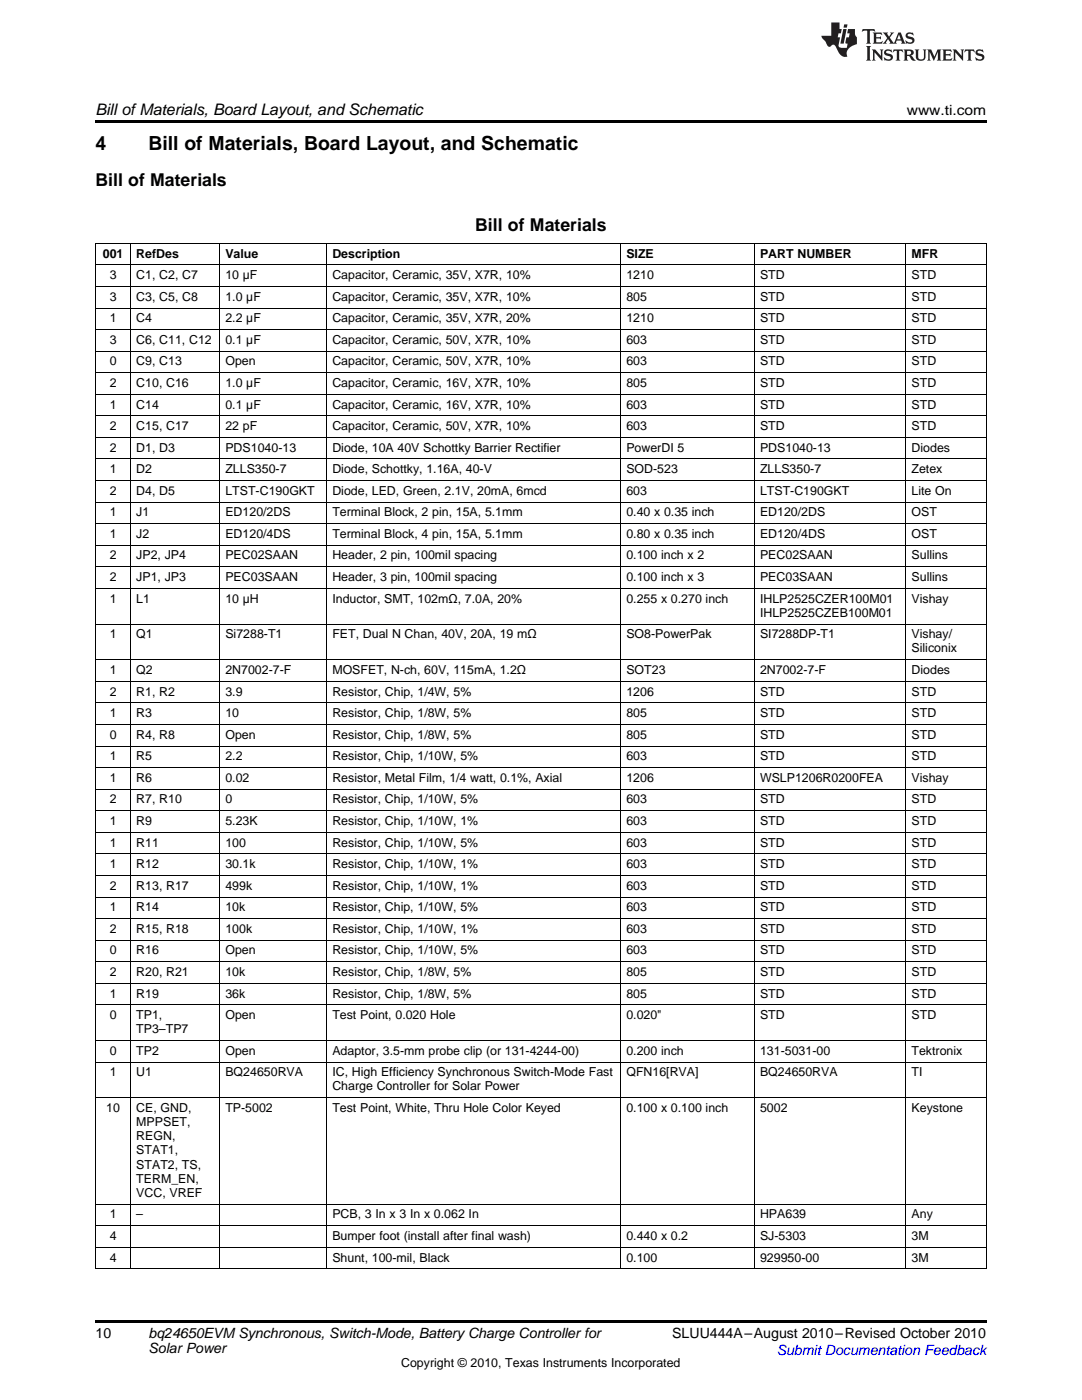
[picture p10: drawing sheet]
<svg xmlns="http://www.w3.org/2000/svg" width="216mm" height="279mm" viewBox="0 0 216 279" stroke-linecap="round" stroke-linejoin="round" font-family="sans-serif">
<defs><g id="words">
<g font-size="3.9">
<text x="19" y="30">4</text>
<text x="29.6" y="30">Bill of Materials, Board Layout, and Schematic</text>
</g>
<g font-size="3.5">
<text x="19" y="37.1">Bill of Materials</text>
<text x="94.8" y="46.1">Bill of Materials</text>
</g>
<text font-size="3.2" x="19" y="23">Bill ofMaterials, Board Layout, and Schematic</text>
<g font-size="2.8">
<text x="180.9" y="23">www.ti.com</text>
<text x="19" y="267">10</text>
<text x="29.6" y="267.1">bq24650EVM Synchronous, Switch-Mode, Battery Charge Controller for</text>
<text x="29.6" y="269.9">Solar Power</text>
<text x="134.1" y="267.1">SLUU444A–August 2010–Revised October 2010</text>
</g>
<text font-size="2.8" fill="#00f" x="155" y="270.4">Submit Documentation Feedback</text>
<g font-size="2.5">
<text x="20.5" y="51.4">001</text>
<text x="27.2" y="51.4">RefDes</text>
<text x="45" y="51.4">Value</text>
<text x="66.3" y="51.4">Description</text>
<text x="125" y="51.4">SIZE</text>
<text x="151.7" y="51.4">PART NUMBER</text>
<text x="181.9" y="51.4">MFR</text>
<text x="21.9" y="55.7">3</text>
<text x="27.2" y="55.7">C1, C2, C7</text>
<text x="45" y="55.7">10 µF</text>
<text x="66.3" y="55.7">Capacitor, Ceramic, 35V, X7R, 10%</text>
<text x="125" y="55.7">1210</text>
<text x="151.7" y="55.7">STD</text>
<text x="181.9" y="55.7">STD</text>
<text x="21.9" y="60">3</text>
<text x="21.9" y="64.3">1</text>
<text x="27.2" y="60">C3, C5, C8</text>
<text x="27.2" y="64.3">C4</text>
<text x="45" y="60">1.0 µF</text>
<text x="45" y="64.3">2.2 µF</text>
<text x="66.3" y="60">Capacitor, Ceramic, 35V, X7R, 10%</text>
<text x="66.3" y="64.3">Capacitor, Ceramic, 35V, X7R, 20%</text>
<text x="125" y="60">805</text>
<text x="125" y="64.3">1210</text>
<text x="151.7" y="60">STD</text>
<text x="151.7" y="64.3">STD</text>
<text x="181.9" y="60">STD</text>
<text x="181.9" y="64.3">STD</text>
<text x="21.9" y="68.6">3</text>
<text x="27.2" y="68.6">C6, C11, C12</text>
<text x="45" y="68.6">0.1 µF</text>
<text x="66.3" y="68.6">Capacitor, Ceramic, 50V, X7R, 10%</text>
<text x="125" y="68.6">603</text>
<text x="151.7" y="68.6">STD</text>
<text x="181.9" y="68.6">STD</text>
<text x="21.9" y="72.9">0</text>
<text x="21.9" y="77.2">2</text>
<text x="27.2" y="72.9">C9, C13</text>
<text x="27.2" y="77.2">C10, C16</text>
<text x="45" y="72.9">Open</text>
<text x="45" y="77.2">1.0 µF</text>
<text x="66.3" y="72.9">Capacitor, Ceramic, 50V, X7R, 10%</text>
<text x="66.3" y="77.2">Capacitor, Ceramic, 16V, X7R, 10%</text>
<text x="125" y="72.9">603</text>
<text x="125" y="77.2">805</text>
<text x="151.7" y="72.9">STD</text>
<text x="151.7" y="77.2">STD</text>
<text x="181.9" y="72.9">STD</text>
<text x="181.9" y="77.2">STD</text>
<text x="21.9" y="81.5">1</text>
<text x="27.2" y="81.5">C14</text>
<text x="45" y="81.5">0.1 µF</text>
<text x="66.3" y="81.5">Capacitor, Ceramic, 16V, X7R, 10%</text>
<text x="125" y="81.5">603</text>
<text x="151.7" y="81.5">STD</text>
<text x="181.9" y="81.5">STD</text>
<text x="21.9" y="85.8">2</text>
<text x="27.2" y="85.8">C15, C17</text>
<text x="45" y="85.8">22 pF</text>
<text x="66.3" y="85.8">Capacitor, Ceramic, 50V, X7R, 10%</text>
<text x="125" y="85.8">603</text>
<text x="151.7" y="85.8">STD</text>
<text x="181.9" y="85.8">STD</text>
<text x="21.9" y="90.1">2</text>
<text x="21.9" y="94.4">1</text>
<text x="27.2" y="90.1">D1, D3</text>
<text x="27.2" y="94.4">D2</text>
<text x="45" y="90.1">PDS1040-13</text>
<text x="45" y="94.4">ZLLS350-7</text>
<text x="66.3" y="90.1">Diode, 10A 40V Schottky Barrier Rectifier</text>
<text x="66.3" y="94.4">Diode, Schottky, 1.16A, 40-V</text>
<text x="125" y="90.1">PowerDI 5</text>
<text x="125" y="94.4">SOD-523</text>
<text x="151.7" y="90.1">PDS1040-13</text>
<text x="151.7" y="94.4">ZLLS350-7</text>
<text x="181.9" y="90.1">Diodes</text>
<text x="181.9" y="94.4">Zetex</text>
<text x="21.9" y="98.7">2</text>
<text x="27.2" y="98.7">D4, D5</text>
<text x="45" y="98.7">LTST-C190GKT</text>
<text x="66.3" y="98.7">Diode, LED, Green, 2.1V, 20mA, 6mcd</text>
<text x="125" y="98.7">603</text>
<text x="151.7" y="98.7">LTST-C190GKT</text>
<text x="181.9" y="98.7">Lite On</text>
<text x="21.9" y="103">1</text>
<text x="21.9" y="107.4">1</text>
<text x="27.2" y="103">J1</text>
<text x="27.2" y="107.4">J2</text>
<text x="45" y="103">ED120/2DS</text>
<text x="45" y="107.4">ED120/4DS</text>
<text x="66.3" y="103">Terminal Block, 2 pin, 15A, 5.1mm</text>
<text x="66.3" y="107.4">Terminal Block, 4 pin, 15A, 5.1mm</text>
<text x="125" y="103">0.40 x 0.35 inch</text>
<text x="125" y="107.4">0.80 x 0.35 inch</text>
<text x="151.7" y="103">ED120/2DS</text>
<text x="151.7" y="107.4">ED120/4DS</text>
<text x="181.9" y="103">OST</text>
<text x="181.9" y="107.4">OST</text>
<text x="21.9" y="111.7">2</text>
<text x="27.2" y="111.7">JP2, JP4</text>
<text x="45" y="111.7">PEC02SAAN</text>
<text x="66.3" y="111.7">Header, 2 pin, 100mil spacing</text>
<text x="125" y="111.7">0.100 inch x 2</text>
<text x="151.7" y="111.7">PEC02SAAN</text>
<text x="181.9" y="111.7">Sullins</text>
<text x="21.9" y="116">2</text>
<text x="27.2" y="116">JP1, JP3</text>
<text x="45" y="116">PEC03SAAN</text>
<text x="66.3" y="116">Header, 3 pin, 100mil spacing</text>
<text x="125" y="116">0.100 inch x 3</text>
<text x="151.7" y="116">PEC03SAAN</text>
<text x="181.9" y="116">Sullins</text>
<text x="21.9" y="120.3">1</text>
<text x="27.2" y="120.3">L1</text>
<text x="45" y="120.3">10 µH</text>
<text x="66.3" y="120.3">Inductor, SMT, 102mΩ, 7.0A, 20%</text>
<text x="125" y="120.3">0.255 x 0.270 inch</text>
<text x="151.7" y="120.3">IHLP2525CZER100M01</text>
<text x="151.7" y="123.1">IHLP2525CZEB100M01</text>
<text x="181.9" y="120.3">Vishay</text>
<text x="21.9" y="127.4">1</text>
<text x="27.2" y="127.4">Q1</text>
<text x="45" y="127.4">Si7288-T1</text>
<text x="66.3" y="127.4">FET, Dual N Chan, 40V, 20A, 19 mΩ</text>
<text x="125" y="127.4">SO8-PowerPak</text>
<text x="151.7" y="127.4">SI7288DP-T1</text>
<text x="181.9" y="127.4">Vishay/</text>
<text x="181.9" y="130.2">Siliconix</text>
<text x="21.9" y="134.5">1</text>
<text x="27.2" y="134.5">Q2</text>
<text x="45" y="134.5">2N7002-7-F</text>
<text x="66.3" y="134.5">MOSFET, N-ch, 60V, 115mA, 1.2Ω</text>
<text x="125" y="134.5">SOT23</text>
<text x="151.7" y="134.5">2N7002-7-F</text>
<text x="181.9" y="134.5">Diodes</text>
<text x="21.9" y="138.8">2</text>
<text x="21.9" y="143.1">1</text>
<text x="27.2" y="138.8">R1, R2</text>
<text x="27.2" y="143.1">R3</text>
<text x="45" y="138.8">3.9</text>
<text x="45" y="143.1">10</text>
<text x="66.3" y="138.8">Resistor, Chip, 1/4W, 5%</text>
<text x="66.3" y="143.1">Resistor, Chip, 1/8W, 5%</text>
<text x="125" y="138.8">1206</text>
<text x="125" y="143.1">805</text>
<text x="151.7" y="138.8">STD</text>
<text x="151.7" y="143.1">STD</text>
<text x="181.9" y="138.8">STD</text>
<text x="181.9" y="143.1">STD</text>
<text x="21.9" y="147.4">0</text>
<text x="27.2" y="147.4">R4, R8</text>
<text x="45" y="147.4">Open</text>
<text x="66.3" y="147.4">Resistor, Chip, 1/8W, 5%</text>
<text x="125" y="147.4">805</text>
<text x="151.7" y="147.4">STD</text>
<text x="181.9" y="147.4">STD</text>
<text x="21.9" y="151.7">1</text>
<text x="27.2" y="151.7">R5</text>
<text x="45" y="151.7">2.2</text>
<text x="66.3" y="151.7">Resistor, Chip, 1/10W, 5%</text>
<text x="125" y="151.7">603</text>
<text x="151.7" y="151.7">STD</text>
<text x="181.9" y="151.7">STD</text>
<text x="21.9" y="156">1</text>
<text x="21.9" y="160.3">2</text>
<text x="27.2" y="156">R6</text>
<text x="27.2" y="160.3">R7, R10</text>
<text x="45" y="156">0.02</text>
<text x="45" y="160.3">0</text>
<text x="66.3" y="156">Resistor, Metal Film, 1/4 watt, 0.1%, Axial</text>
<text x="66.3" y="160.3">Resistor, Chip, 1/10W, 5%</text>
<text x="125" y="156">1206</text>
<text x="125" y="160.3">603</text>
<text x="151.7" y="156">WSLP1206R0200FEA</text>
<text x="151.7" y="160.3">STD</text>
<text x="181.9" y="156">Vishay</text>
<text x="181.9" y="160.3">STD</text>
<text x="21.9" y="164.6">1</text>
<text x="27.2" y="164.6">R9</text>
<text x="45" y="164.6">5.23K</text>
<text x="66.3" y="164.6">Resistor, Chip, 1/10W, 1%</text>
<text x="125" y="164.6">603</text>
<text x="151.7" y="164.6">STD</text>
<text x="181.9" y="164.6">STD</text>
<text x="21.9" y="168.9">1</text>
<text x="21.9" y="173.2">1</text>
<text x="27.2" y="168.9">R11</text>
<text x="27.2" y="173.2">R12</text>
<text x="45" y="168.9">100</text>
<text x="45" y="173.2">30.1k</text>
<text x="66.3" y="168.9">Resistor, Chip, 1/10W, 5%</text>
<text x="66.3" y="173.2">Resistor, Chip, 1/10W, 1%</text>
<text x="125" y="168.9">603</text>
<text x="125" y="173.2">603</text>
<text x="151.7" y="168.9">STD</text>
<text x="151.7" y="173.2">STD</text>
<text x="181.9" y="168.9">STD</text>
<text x="181.9" y="173.2">STD</text>
<text x="21.9" y="177.6">2</text>
<text x="27.2" y="177.6">R13, R17</text>
<text x="45" y="177.6">499k</text>
<text x="66.3" y="177.6">Resistor, Chip, 1/10W, 1%</text>
<text x="125" y="177.6">603</text>
<text x="151.7" y="177.6">STD</text>
<text x="181.9" y="177.6">STD</text>
<text x="21.9" y="181.9">1</text>
<text x="27.2" y="181.9">R14</text>
<text x="45" y="181.9">10k</text>
<text x="66.3" y="181.9">Resistor, Chip, 1/10W, 5%</text>
<text x="125" y="181.9">603</text>
<text x="151.7" y="181.9">STD</text>
<text x="181.9" y="181.9">STD</text>
<text x="21.9" y="186.2">2</text>
<text x="21.9" y="190.5">0</text>
<text x="27.2" y="186.2">R15, R18</text>
<text x="27.2" y="190.5">R16</text>
<text x="45" y="186.2">100k</text>
<text x="45" y="190.5">Open</text>
<text x="66.3" y="186.2">Resistor, Chip, 1/10W, 1%</text>
<text x="66.3" y="190.5">Resistor, Chip, 1/10W, 5%</text>
<text x="125" y="186.2">603</text>
<text x="125" y="190.5">603</text>
<text x="151.7" y="186.2">STD</text>
<text x="151.7" y="190.5">STD</text>
<text x="181.9" y="186.2">STD</text>
<text x="181.9" y="190.5">STD</text>
<text x="21.9" y="194.8">2</text>
<text x="27.2" y="194.8">R20, R21</text>
<text x="45" y="194.8">10k</text>
<text x="66.3" y="194.8">Resistor, Chip, 1/8W, 5%</text>
<text x="125" y="194.8">805</text>
<text x="151.7" y="194.8">STD</text>
<text x="181.9" y="194.8">STD</text>
<text x="21.9" y="199.1">1</text>
<text x="21.9" y="203.4">0</text>
<text x="27.2" y="199.1">R19</text>
<text x="27.2" y="203.4">TP1,</text>
<text x="45" y="199.1">36k</text>
<text x="45" y="203.4">Open</text>
<text x="66.3" y="199.1">Resistor, Chip, 1/8W, 5%</text>
<text x="66.3" y="203.4">Test Point, 0.020 Hole</text>
<text x="125" y="199.1">805</text>
<text x="125" y="203.4">0.020&quot;</text>
<text x="151.7" y="199.1">STD</text>
<text x="151.7" y="203.4">STD</text>
<text x="181.9" y="199.1">STD</text>
<text x="181.9" y="203.4">STD</text>
<text x="27.2" y="206.2">TP3–TP7</text>
<text x="21.9" y="210.5">0</text>
<text x="21.9" y="214.8">1</text>
<text x="27.2" y="210.5">TP2</text>
<text x="27.2" y="214.8">U1</text>
<text x="45" y="210.5">Open</text>
<text x="45" y="214.8">BQ24650RVA</text>
<text x="66.3" y="210.5">Adaptor, 3.5-mm probe clip (or 131-4244-00)</text>
<text x="66.3" y="214.8">IC, High Efficiency Synchronous Switch-Mode Fast</text>
<text x="125" y="210.5">0.200 inch</text>
<text x="125" y="214.8">QFN16[RVA]</text>
<text x="151.7" y="210.5">131-5031-00</text>
<text x="151.7" y="214.8">BQ24650RVA</text>
<text x="181.9" y="210.5">Tektronix</text>
<text x="181.9" y="214.8">TI</text>
<text x="21.2" y="221.9">10</text>
<text x="27.2" y="221.9">CE, GND,</text>
<text x="45" y="221.9">TP-5002</text>
<text x="66.3" y="217.6">Charge Controller for Solar Power</text>
<text x="66.3" y="221.9">Test Point, White, Thru Hole Color Keyed</text>
<text x="125" y="221.9">0.100 x 0.100 inch</text>
<text x="151.7" y="221.9">5002</text>
<text x="181.9" y="221.9">Keystone</text>
<text x="27.2" y="224.8">MPPSET,</text>
<text x="27.2" y="227.6">REGN,</text>
<text x="27.2" y="230.4">STAT1,</text>
<text x="27.2" y="233.2">STAT2, TS,</text>
<text x="27.2" y="236">TERM_EN,</text>
<text x="27.2" y="238.9">VCC, VREF</text>
<text x="21.9" y="243.2">1</text>
<text x="27.2" y="243.2">–</text>
<text x="66.3" y="243.2">PCB, 3 In x 3 In x 0.062 In</text>
<text x="151.7" y="243.2">HPA639</text>
<text x="181.9" y="243.2">Any</text>
<text x="21.9" y="247.5">4</text>
<text x="21.9" y="251.8">4</text>
<text x="66.3" y="247.5">Bumper foot (install after final wash)</text>
<text x="66.3" y="251.8">Shunt, 100-mil, Black</text>
<text x="125" y="247.5">0.440 x 0.2</text>
<text x="125" y="251.8">0.100</text>
<text x="151.7" y="247.5">SJ-5303</text>
<text x="151.7" y="251.8">929950-00</text>
<text x="181.9" y="247.5">3M</text>
<text x="181.9" y="251.8">3M</text>
<text x="80" y="272.7">Copyright © 2010, Texas Instruments Incorporated</text>
</g>
</g></defs>
<path d="M19 24h177.8v.6h-177.8zM19 263.5h177.8v.6h-177.8z" fill="#000"/>
<g fill="none" stroke="#000" stroke-width=".2">
<path d="M19 57.2h177.8M19 52.9h177.8M19 48.6h177.8M19.1 48.6v204.7M26.1 48.6v204.7M43.9 48.6v204.7M65.2 48.6v204.7M123.9 48.6v204.7M150.5 48.6v204.7M180.8 48.6v204.7M196.8 48.6v204.7M19 78.7h177.8"/>
<path d="M19 74.4h177.8M19 70.1h177.8M19 65.8h177.8M19 61.5h177.8M19 95.9h177.8M19 91.6h177.8M19 87.3h177.8M19 83h177.8M19 117.4h177.8M19 113.1h177.8M19 108.8h177.8M19 104.5h177.8"/>
<path d="M19 100.2h177.8M19 136h177.8M19 131.7h177.8M19 124.5h177.8M19 157.5h177.8M19 153.2h177.8M19 148.9h177.8M19 144.6h177.8M19 140.3h177.8M19 179h177.8M19 174.7h177.8M19 170.4h177.8"/>
<path d="M19 166.1h177.8M19 161.8h177.8M19 196.2h177.8M19 191.9h177.8M19 187.6h177.8M19 183.3h177.8M19 219.1h177.8M19 212h177.8M19 207.7h177.8M19 200.5h177.8M19 253.2h177.8M19 248.9h177.8"/>
<path d="M19 244.6h177.8M19 240.3h177.8"/>
</g>
<g fill="#231f20">
<path d="M172.1 5.8l-.1 .6 .5-.3h.5v.2v2.1l-.2 .3h1l-.2-.3v-2.1v-.2h.6l.4 .3-.1-.6zM174.1 6.5l.3 .4v1.5l-.3 .3h1.9l.1-.5a1.04 1.04 0 0 1-1.3 .1v-.6h.6l.4 .2v-.7l-.4 .2h-.6l.1-.6h.7l.4 .2-.1-.5zM176.1 6.5l.9 1.1-.9 1.1h.8l-.1-.2 .4-.7 .4 .7-.2 .2h1.6l-.2-.2 .1-.4h.9l.2 .4-.2 .2h.9l-.2-.3-.8-1.9h-.5l-.9 2.1-.7-1.1 .8-1h-.8l.1 .3-.3 .5-.4-.6 .2-.2zM179.4 6.9l.3 .9h-.7zM180.9 6.6a.63 .63 0 0 0-.2 .7 .63 .63 0 0 0 .6 .4l.6 .2 .1 .2a.75 .75 0 0 1-.7 .4 .75 .75 0 0 1-.6-.5l.1 .7 .2-.1a1.11 1.11 0 0 0 1.5-.5 1.13 1.13 0 0 0-1.3-.9l-.1-.3a1.04 1.04 0 0 1 1.2 .2l-.1-.6-.2 .1-.5-.1zM172.8 9.2l.3 .3v2.2l-.3 .4h1l-.2-.4v-2.2l.2-.3zM174 9.9l.2 .3v1.5l-.2 .4h.7l-.2-.4v-1.3l1.6 1.7v-1.9l.2-.3h-.7l.2 .3v.9l-1.2-1.2zM176.6 10a.62 .62 0 0 0-.2 .7 .62 .62 0 0 0 .6 .4l.6 .2 .1 .2a.76 .76 0 0 1-.7 .4 .76 .76 0 0 1-.6-.5l.1 .7 .1-.1a1.11 1.11 0 0 0 1.6-.6 1.13 1.13 0 0 0-1.3-.8l-.1-.3a1.04 1.04 0 0 1 1.2 .1l-.1-.5-.2 .1-.5-.2zM178.3 9.9l-.1 .6a.61 .61 0 0 1 .7-.3v1.5l-.2 .4h1l-.3-.4v-1.5a.63 .63 0 0 1 .8 .3l-.1-.6zM180.3 9.9l.2 .3v1.5l-.2 .4h.9l-.2-.2v-.7l.6 .2a.76 .76 0 0 0 1.1 .6l-1-.9a.58 .58 0 0 0 .6-.6 .58 .58 0 0 0-.5-.6zM181 10.2l.1-.1a.45 .45 0 0 1 .6 .1 .45 .45 0 0 1 .1 .5l-.8 .2zM182.5 9.9l.2 .2a2.17 2.17 0 0 0 .4 1.9 .99 .99 0 0 0 1.6-.7v-1.1l.2-.3h-.8l.2 .2a1.92 1.92 0 0 1-.2 1.7 .6 .6 0 0 1-.9-.5v-1.1l.2-.3zM185 9.9l.2 .3v1.5l-.2 .4h.7l-.2-.4v-1.4l.8 1.8 .8-1.8v1.4l-.2 .4h1l-.3-.4v-1.5l.3-.3h-.8l-.7 1.4-.6-1.4zM188 9.9l.2 .3v1.5l-.2 .4h1.8l.2-.6a1.04 1.04 0 0 1-1.3 .2v-.6h.6l.4 .1v-.6l-.4 .2h-.6l.1-.6h.7l.4 .2-.1-.5zM190.1 9.9l.2 .3v1.5l-.2 .4h.7l-.2-.4v-1.3l1.6 1.7v-1.9l.2-.3h-.7l.2 .3v.9l-1.1-1.2zM192.6 9.9l-.1 .6a.61 .61 0 0 1 .7-.3v1.5l-.2 .4h.9l-.2-.4v-1.5a.63 .63 0 0 1 .8 .3l-.2-.6zM194.9 10a.62 .62 0 0 0-.2 .7 .62 .62 0 0 0 .6 .4l.5 .2 .2 .2a.76 .76 0 0 1-.7 .4 .76 .76 0 0 1-.7-.5l.2 .7 .1-.1a1.11 1.11 0 0 0 1.5-.6 1.13 1.13 0 0 0-1.2-.8l-.1-.3a1.04 1.04 0 0 1 1.2 .1l-.2-.5-.2 .1-.5-.2z"/>
<path d="M165.9 4.5v2.6h-2l.1 .4 .8 .9a.91 .91 0 0 0 .9 .9 .56 .56 0 0 1 .5-.4 .56 .56 0 0 1 .5 .3l.4 .8a1.53 1.53 0 0 0 2 1.3 1.54 1.54 0 0 1 1-2.1l.9-.4-.1-1.4a1.52 1.52 0 0 1-.3-1.6h-1.4l-.2 .9h.5l-.1 .8h-.5l-.2 .9v.2l.4 .1-.1 .9a1.93 1.93 0 0 1-1.7-.3l.3-1.8h-.4l.1-.8h.5l.2-.9h-.5v-1.3zM168.3 5.8l-.6 2.9h.7l.5-2.9zM168.4 4.9l-.1 .6h.7l.1-.6z"/>
</g>
<use href="#words"/>
</svg>
